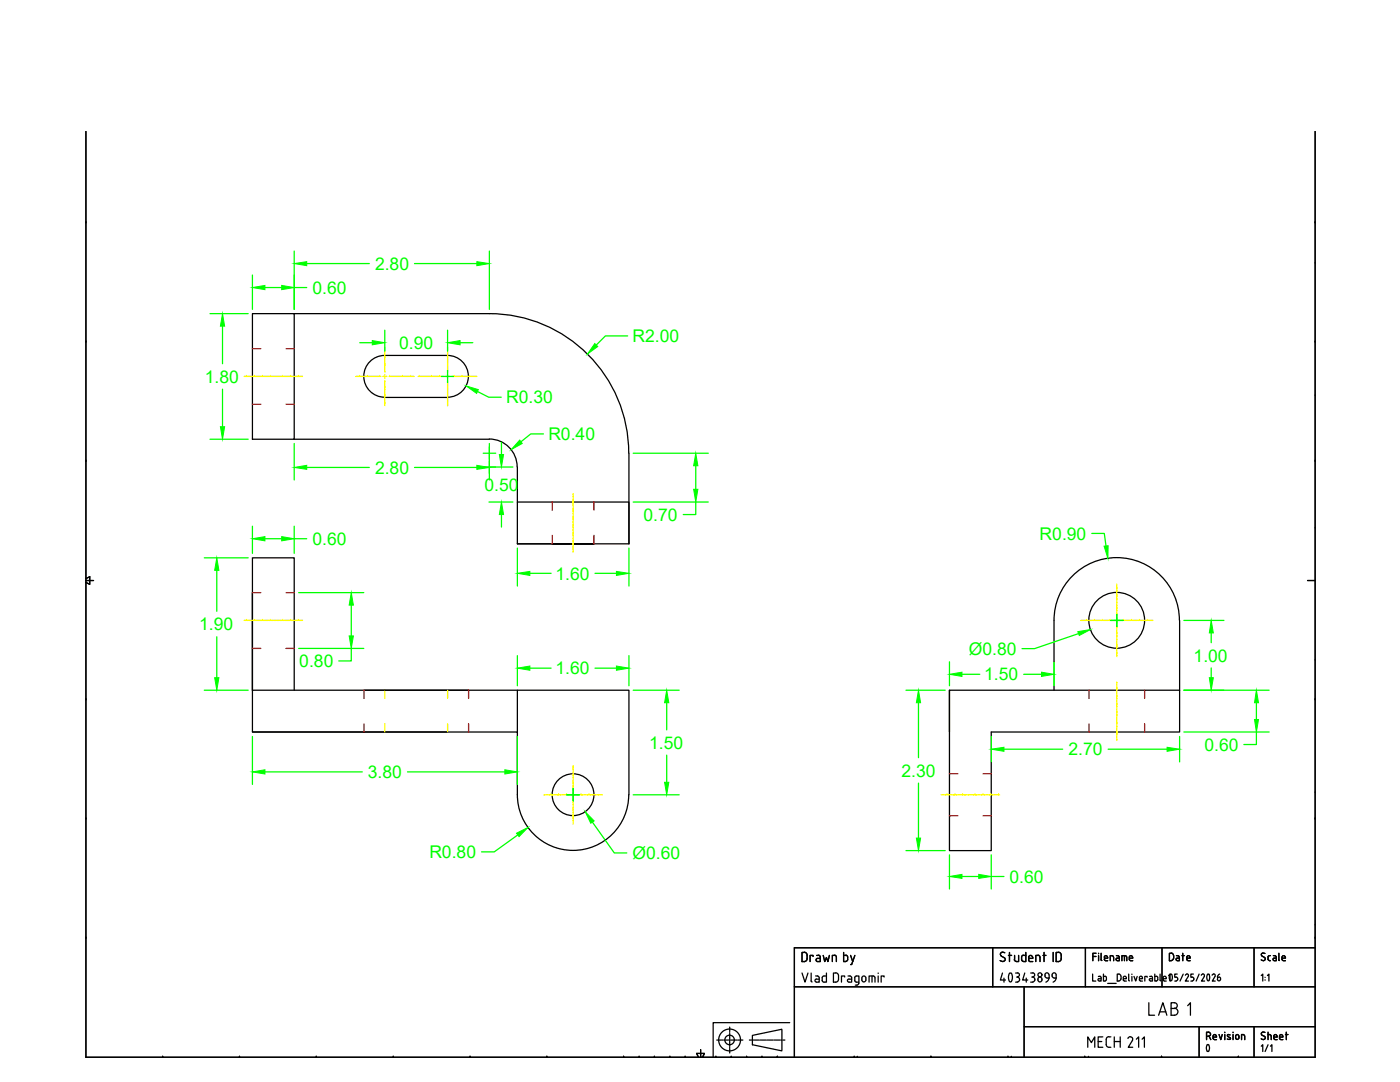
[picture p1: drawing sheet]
<svg xmlns="http://www.w3.org/2000/svg" width="279mm" height="216mm" viewBox="0 0 279 216" stroke-linecap="round" stroke-linejoin="round" font-family="sans-serif">
<defs><g id="words">
<g font-size="5.7">
<text x="228.2" y="203.9">LAB 1</text>
<text x="237.8" y="211.7">0</text>
</g>
<g font-size="3.5" fill="#0f0">
<text x="74.8" y="53.9">2.80</text>
<text x="62.4" y="58.6">0.60</text>
<text x="79.7" y="69.6">0.90</text>
<text x="126.2" y="68.3">R2.00</text>
<text x="40.9" y="76.3">1.80</text>
<text x="101" y="80.5">R0.30</text>
<text x="109.4" y="87.8">R0.40</text>
<text x="74.8" y="94.5">2.80</text>
<text x="96.7" y="97.9">0.50</text>
<text x="128.4" y="103.9">0.70</text>
<text x="207.5" y="107.7">R0.90</text>
<text x="62.4" y="108.7">0.60</text>
<text x="110.9" y="115.7">1.60</text>
<text x="39.8" y="125.7">1.90</text>
<text x="193.3" y="130.6">Ø0.80</text>
<text x="59.7" y="133.1">0.80</text>
<text x="110.9" y="134.5">1.60</text>
<text x="196.4" y="135.8">1.50</text>
<text x="238.2" y="132">1.00</text>
<text x="129.5" y="149.4">1.50</text>
<text x="240.4" y="149.8">0.60</text>
<text x="73.4" y="155.3">3.80</text>
<text x="179.9" y="155">2.30</text>
<text x="213.2" y="150.7">2.70</text>
<text x="85.7" y="171.2">R0.80</text>
<text x="126.2" y="171.4">Ø0.60</text>
<text x="201.5" y="176.1">0.60</text>
</g>
</g></defs>
<!-- layer: 0 -->
<g fill="none" stroke="#000" stroke-width=".25">
<path d="M50.4 62.6h8.3v25h-8.3zM58.7 62.6h38.9a27.8 27.8 0 0 1 27.9 27.8M73.6 72.4a4.2 4.2 0 0 1 3.2-1.5h12.5a4.2 4.2 0 0 1 4.2 4.2 4.2 4.2 0 0 1-4.2 4.2h-12.5a4.2 4.2 0 0 1-3.8-2.4 4.2 4.2 0 0 1 .6-4.5zM58.7 87.6h39M97.6 87.6a5.6 5.6 0 0 1 5.6 5.6M103.3 93.2v15.3M125.5 90.4v18.1M50.4 118.3v19.4v-26.4h8.3v26.4M103.3 108.5h15.2h-8.3M103.3 100.2h22.2v8.3M103.3 108.5h22.2M72.6 137.7h20.9"/>
<path d="M103.3 137.7v8.4M189.5 137.7v32h8.3v-23.6h37.6v-8.4h-45.9v8.4M210.4 137.7v-13.9a12.5 12.5 0 0 1 12.5-12.5 12.5 12.5 0 0 1 12.5 12.5v13.9M50.4 146.1h38.9M103.3 158.6v-12.5h-52.9v-8.4h75.1v20.9M103.3 158.6a11.1 11.1 0 0 0 11.1 11.1 11.1 11.1 0 0 0 11.1-11.1"/>
<circle cx="222.9" cy="123.8" r="5.6"/>
<circle cx="114.4" cy="158.6" r="4.2"/>
</g>
<!-- layer: Layer2 -->
<g fill="none" stroke="#ff0" stroke-width=".25">
<path d="M48.7 75.1h.5M49.2 75.1h.1M49.3 75.1h1.5M50.8 75.1h.1M50.8 75.1h.3M51.2 75.1h.2M51.5 75.1h.2M51.7 75.1h.3M52 75.1h.3M52.4 75.1h.1M52.4 75.1h.3M52.7 75.1h.3"/>
<path d="M53 75.1h.3M53.3 75.1h.3M53.6 75.1h.3M53.9 75.1h.1M54 75.1h.8M54.9 75.1h.2M55.2 75.1h.1M55.2 75.1h.3M55.5 75.1h.9M56.4 75.1h.1M56.5 75.1h.3M56.8 75.1h.3"/>
<path d="M57.1 75.1h.2M57.4 75.1h.2M57.7 75.1h.3M58 75.1h.1M58 75.1h.3M58.4 75.1h.2M58.7 75.1h.2M58.9 75.1h.3M59.2 75.1h.3M59.6 75.1h.1M59.6 75.1h.8M71 75.1h.7"/>
<path d="M71.8 75.1h.1M71.8 75.1h.3M72.1 75.1h.3M72.4 75.1h.2M72.7 75.1h.2M73 75.1h.3M73.3 75.1h.1M73.4 75.1h.8M74.3 75.1h.2M74.5 75.1h.1M74.6 75.1h.3M74.9 75.1h.9"/>
<path d="M75.8 75.1h.1M75.9 75.1h.1M76.4 75.1h.8M76.8 79.9v.5M76.8 79v.8M76.8 78.9h.1M76.8 78.3v.2M76.8 77.7v.3M76.8 77.4h.1M76.8 76.7v.3M76.8 76.2v.2M76.8 73.8v.3"/>
<path d="M76.8 73.3v.2M76.8 72.9h.1M76.8 72.2v.3M76.8 71.7v.2M76.8 71.3h.1M76.8 70v.4M76.8 69.7v.3M76.8 69.3v.4M76.8 70.4v.9M76.8 71.3v.3M76.8 72v.2M76.8 72.5v.3"/>
<path d="M76.8 72.9v.3M76.8 73.5v.3M76.8 74.1v.2M76.8 74.7v.8M76.8 76v.1M76.8 76.5v.2M76.8 77v.3M76.8 77.4v.3M76.8 78v.2M76.8 78.6v.3M77.6 75.1h.2M77.8 75.1h.1"/>
<path d="M77.9 75.1h.8M78.7 75.1h.3M79 75.1h.1M79.1 75.1h.3M79.4 75.1h.9M80.3 75.1h.1M80.3 75.1h.3M80.7 75.1h.2M81 75.1h.2M81.2 75.1h.3M81.5 75.1h.3M81.9 75.1h.1"/>
<path d="M81.9 75.1h.3M82.3 75.1h.2M82.6 75.1h.1M83.5 75.1h.1M83.7 75.1h.1M83.7 75.1h.8M84.6 75.1h.2M84.9 75.1h.1M85 75.1h.2M85.3 75.1h.8M86.1 75.1h.1M86.2 75.1h.3"/>
<path d="M86.5 75.1h.3M86.8 75.1h.2M87.1 75.1h.2M87.4 75.1h.3M87.7 75.1h.1M87.8 75.1h.3M88.1 75.1h.2M88.4 75.1h.1M88.9 75.1h.8M89.3 79.9v.5M89.3 79v.8M89.3 78.9h.1"/>
<path d="M89.3 78.3v.2M89.3 77.7v.3M89.3 77.4h.1M89.3 76.7v.3M89.3 76.2v.2M89.3 73.8v.3M89.3 73.3v.2M89.3 72.9h.1M89.3 72.2v.3M89.3 71.7v.2M89.3 71.3h.1M89.3 70v.4"/>
<path d="M89.3 69.7v.3M89.3 69.3v.4M89.3 70.4v.9M89.3 71.3v.3M89.3 72v.2M89.3 72.5v.3M89.3 72.9v.3M89.3 73.5v.3M89.3 74.1v.2M89.3 74.7v.8M89.3 76v.1M89.3 76.5v.2"/>
<path d="M89.3 77v.3M89.3 77.4v.3M89.3 78v.2M89.3 78.6v.3M90.2 75.1h.4M90.6 75.1h.1M90.7 75.1h.3M91 75.1h.3M91.3 75.1h.2M91.6 75.1h.2M91.9 75.1h.3M92.2 75.1h.1"/>
<path d="M92.2 75.1h.3M92.6 75.1h.2M92.9 75.1h.2M93.1 75.1h.3M93.4 75.1h.3M93.8 75.1h.1M93.8 75.1h.3M94.1 75.1h.3M94.4 75.1h.3M94.7 75.1h.3M95 75.1h.2M76.8 80.5h.1"/>
<path d="M76.8 80.5v.5M89.3 80.5h.1M89.3 80.5v.5M114.4 99.1v.2M114.4 98.7v.2M114.4 98.5v.2M114.4 99h.1M114.4 99.4v.8M114.4 109.4v.3M114.4 109v.3M114.4 108.1h.1M114.4 107.5v.2"/>
<path d="M114.4 106.9v.3M114.4 106.5h.1M114.4 105.9v.2M114.4 105.3v.3M114.4 105h.1M114.4 104.3v.3M114.4 103.8v.2M114.4 103.4h.1M114.4 102.8v.5M114.4 102.2v.5M114.4 101.8h.1M114.4 101.2v.2"/>
<path d="M114.4 100.6v.3M114.4 100.3h.1M114.4 100.3v.3M114.4 100.9v.2M114.4 101.5v.3M114.4 101.9v.3M114.4 103.4v.3M114.4 104.1v.2M114.4 104.6v.3M114.4 105v.3M114.4 105.6v.2M114.4 106.2v.3"/>
<path d="M114.4 106.6v.3M114.4 107.2v.2M114.4 107.8v.2M114.4 108.1v.9M114.4 109.3v.1M114.4 109.7v.5M222.9 119.9v.3M222.9 119h.1M222.9 118.4v.2M222.9 117.4h.1M222.9 116.8v.3M222.9 116.6v.2"/>
<path d="M222.9 117.1v.3M222.9 117.5v.8M222.9 118.7v.3M222.9 119.1v.8M48.7 123.8h.5M49.2 123.8h.1M49.3 123.8h1.5M50.8 123.8h.1M50.8 123.8h.3M51.2 123.8h.2M51.5 123.8h.2M51.7 123.8h.3"/>
<path d="M52 123.8h.3M52.4 123.8h.1M52.4 123.8h.3M52.7 123.8h.3M53 123.8h.3M53.3 123.8h.3M53.6 123.8h.3M53.9 123.8h.1M54 123.8h.8M54.9 123.8h.2M55.2 123.8h.1M55.2 123.8h.3"/>
<path d="M55.5 123.8h.9M56.4 123.8h.1M56.5 123.8h.3M56.8 123.8h.3M57.1 123.8h.2M57.4 123.8h.2M57.7 123.8h.3M58 123.8h.1M58 123.8h.3M58.4 123.8h.2M58.7 123.8h.2M58.9 123.8h.3"/>
<path d="M59.2 123.8h.3M59.6 123.8h.1M59.6 123.8h.8M76.8 137.7v1.7M89.3 137.7v1.7M215.6 123.8h.3M215.9 123.8h.3M216.2 123.8h.3M216.5 123.8h.3M216.8 123.8h.1M216.9 123.8h.3M217.2 123.8h.3"/>
<path d="M217.5 123.8h.2M217.8 123.8h.2M218.1 123.8h.3M218.4 123.8h.1M218.4 123.8h.3M218.8 123.8h.2M219.1 123.8h.2M219.3 123.8h.3M219.6 123.8h.3M220 123.8h.1M220 123.8h.6M220.6 123.8h.5"/>
<path d="M221.2 123.8h.3M221.5 123.8h.1M221.6 123.8h.2M222.3 123.8h1.1M222.9 130.5h.1M222.9 129.9v.2M222.9 129.3v.5M222.9 128.9h.1M222.9 127.7v.3M222.9 127.4v.3M222.9 126.4h.1M222.9 125.8v.2"/>
<path d="M222.9 125.2v.3M222.9 122.4v.3M222.9 121.9v.2M222.9 121.5h.1M222.9 120.3v.3M222.9 136.1v.5M222.9 136.6v.9M222.9 137.5h.1M222.9 137.9v.2M222.9 138.4v.3M222.9 139.1h.1M222.9 139.5v.2"/>
<path d="M222.9 120.2v.1M222.9 120.6v.9M222.9 121.6v.2M222.9 122.2v.2M222.9 123.2v1.1M222.9 124.9v.3M222.9 125.5v.2M222.9 126.1v.3M222.9 126.5v.8M222.9 128v.9M222.9 129v.3M222.9 130.1v.3"/>
<path d="M222.9 130.5v.5M222.9 137.6v.3M222.9 138.2v.2M222.9 138.7v.3M222.9 139.1v.3M222.9 139.8v.2M224 123.8h.2M224.2 123.8h.1M224.3 123.8h.3M224.6 123.8h.3M224.9 123.8h.2M225.2 123.8h.2"/>
<path d="M225.5 123.8h.3M225.8 123.8h.1M225.8 123.8h1.5M227.4 123.8h.1M227.4 123.8h.3M227.8 123.8h.2M228 123.8h.3M228.3 123.8h.3M228.6 123.8h.3M228.9 123.8h.1M229 123.8h.8M229.9 123.8h.2"/>
<path d="M76.8 144.4v1.7M89.3 144.4v1.7M108.5 158.6h.2M108.8 158.6h.2M109.1 158.6h.2M109.3 158.6h.3M109.6 158.6h.3M109.9 158.6h.1M110 158.6h.3M110.3 158.6h.3M110.6 158.6h.2M110.9 158.6h.2"/>
<path d="M111.2 158.6h.3M111.5 158.6h.1M111.5 158.6h.3M111.9 158.6h.5M112.4 158.6h.3M112.7 158.6h.3M113.1 158.6h.1M113.1 158.6h.4M114 158.6h.8M114.4 156.4v1.1M114.4 156.4h.1M114.4 155.7v.3"/>
<path d="M114.4 155.2v.2M114.4 154.8h.1M114.4 154.1v.3M114.4 153.6v.3M114.4 153.2h.1M114.4 152.8v.4M114.4 153.3v.3M114.4 153.9v.2M114.4 154.4v.3M114.4 154.8v.3M114.4 155.5v.2M114.4 156v.3"/>
<path d="M114.4 157.6v.1M114.4 158.2v.8M114.4 159.4v.8M115.2 158.6h.1M115.4 158.6h.2M115.7 158.6h.3M116 158.6h.1M116 158.6h.9M116.9 158.6h.6M117.6 158.6h.1M117.6 158.6h.8M118.5 158.6h.2"/>
<path d="M118.8 158.6h.1M118.9 158.6h1.1M120.1 158.6h.1M187.8 158.6h.2M188.1 158.6h.2M188.3 158.6h.3M188.6 158.6h.3M189 158.6h.1M189 158.6h.3M189.4 158.6h.2M189.7 158.6h.2M189.9 158.6h.3"/>
<path d="M190.2 158.6h.3M190.5 158.6h.1M190.6 158.6h.3M190.9 158.6h.3M191.2 158.6h.2M191.5 158.6h.2M191.8 158.6h.3M192.1 158.6h.1M192.2 158.6h.8M193 158.6h.3M193.3 158.6h.1M193.4 158.6h.3"/>
<path d="M193.7 158.6h.9M194.6 158.6h.1M194.6 158.6h.3M195 158.6h.2M195.3 158.6h.2M195.5 158.6h.3M195.8 158.6h.3M196.2 158.6h.1M196.2 158.6h.3M196.6 158.6h.5M197.1 158.6h.6M197.7 158.6h.1"/>
<path d="M197.8 158.6h.3M198.1 158.6h.3M198.4 158.6h.2M198.7 158.6h.2M199 158.6h.3M199.3 158.6h.1M199.3 158.6h.2M222.9 140v.3M222.9 140.6h.1M222.9 141v.3M222.9 141.6v.2M222.9 142.2h.1"/>
<path d="M222.9 143.1v.3M222.9 143.5v.3M222.9 143.8v1.2M222.9 145.1v.2M222.9 146.3h.1M222.9 146.3v1.5M222.9 140.3v.3M222.9 140.7v.3M222.9 141.3v.2M222.9 141.9v.3M222.9 142.3v.8M222.9 143.4v.1"/>
<path d="M222.9 145h.1M222.9 145.4v.8M114.4 164v.4M114.4 163.4v.6M114.4 163.3h.1M114.4 162.2v.2M114.4 161.8v.2M114.4 160.6v.2M114.4 160.2v.3M114.4 160.5h.1M114.4 160.9v.8M114.4 162.1h.1"/>
<path d="M114.4 162.4v.9"/>
</g>
<!-- layer: Layer1 -->
<g fill="none" stroke="#f00" stroke-width=".25">
<path d="M50.4 69.6h1.7M57.1 69.6h1.6M50.4 80.7h1.7M57.1 80.7h1.6M50.4 118.3h1.7M57.1 118.3h1.6M110.2 100.2v1.6M110.2 106.8v1.7M118.5 100.2v1.6M118.5 106.8v1.7M50.4 129.4h1.7M57.1 129.4h1.6"/>
<path d="M72.6 137.7v1.7M93.5 137.7v1.7M217.3 137.7v1.7M228.4 137.7v1.7M72.6 144.4v1.7M93.5 144.4v1.7M189.5 154.4h1.7M196.2 154.4h1.6M217.3 144.4v1.7M228.4 144.4v1.7M189.5 162.8h1.7M196.2 162.8h1.6"/>
</g>
<!-- layer: Title Block -->
<g fill="none" stroke="#000" stroke-width=".25">
<path d="M17.1 26.2v184.8h245.4v-184.8M17.1 44.5h.1M262.5 44.5h.1M17.1 68.3h.1M262.5 68.3h.1M17.1 92h.1M262.5 92h.1M17.1 115.5l.8-.4v1.5l-.8-.4M17.1 115.8h1.6M260.9 115.8h1.6M17.1 139.6h.1M262.5 139.6h.1"/>
<path d="M17.1 163.4h.1M262.5 163.4h.1M17.1 187.2h.1M158.5 196.9h104M160.1 194.2l.6 1.8 .5-1.8M160.5 190l.5 .3 .1 1M160.5 190h-.4v1.9l.7-.1 .3-.5M161.9 194.2v1.6M161.9 195.7l.2 .2M162.3 190.9v-.3h-.6v1.3M162.8 194.7l.5 .1 .2 .3v.9h-.5M163 195.3a.32 .32 0 0 0-.4 .4 .32 .32 0 0 0 .4 .3"/>
<path d="M163 190.6h.4M163 195.4h.5M163.2 191.2a.32 .32 0 0 0-.3 .4 .32 .32 0 0 0 .3 .3M163.2 191.2h.5M163.3 190.6l.4 .4M163.7 191v.9h-.5M164.3 190.6l.3 1.3 .3-.8 .3 .8 .3-1.3M164.9 194.2v1.8l-.6-.1a.84 .84 0 0 1 0-1.1l.6-.1M166.6 190.6l.3 .4M166.6 190.6h-.5v1.3M166.9 191v.9M167.3 195.4l-.2 .5-.8 .1v-1.8h.8l.2 .2v1"/>
<path d="M168.4 190v1.9h.4M168.4 190.6h.4M168.6 195v-.3h-.7v1.3M168.8 190.6l.4 .4M169.2 191l-.1 .6-.3 .2M169.2 194.7h.4M169.5 195.4h.5M169.6 194.7l.3 .2 .1 1.1h-.5a.32 .32 0 0 1-.4-.3 .32 .32 0 0 1 .3-.4M169.8 190.6l.4 1.3M170.6 190.6l-.6 1.9h-.2M170.7 196.6h.3M171.4 196.2l-.4 .4"/>
<path d="M171.4 196h-.5l-.3-.2v-.7l.1-.3 .7-.1v1.5M172 195.2v.3a.4 .4 0 0 0 .4 .4 .4 .4 0 0 0 .4-.4v-.3M172 195.1a.4 .4 0 0 1 .4-.4 .4 .4 0 0 1 .4 .4M173.4 196v-1.3h.9l.3 .2v1.1M174 194.7v1.3M175.3 194.2h.1M175.3 194.7v1.3M176.4 195v-.3h-.5v1.3M198.1 189.1v7.8M199.6 191.7l.6 .2M200.1 194.2l-.5 1.4h1.1M200.4 195.2v.8"/>
<path d="M200.4 191.1l.2 .4-.4 .3M200.5 190.1a.47 .47 0 0 0-.7 0 .47 .47 0 0 0 .1 .7l.5 .3M201.3 190.6h.6M201.5 194.2h.3a1.28 1.28 0 0 1-.1 1.7h-.1a1.49 1.49 0 0 1-.1-1.7zM201.5 190v1.9M202.4 191.5l.4 .3M202.5 190.6v.9M202.7 194.2l.4-.1a.4 .4 0 0 1 .4 .4 .4 .4 0 0 1-.4 .4M202.7 196h.4M202.9 195a.44 .44 0 0 1 .6 .4M203.3 190.6v1.3h-.5M203.5 195.5l-.2 .4h-.2"/>
<path d="M203.5 195.4v.2M203.9 191v.6l.3 .2M204.2 190.6l-.3 .4M204.3 190.6h.4M204.4 196.9v14.1M204.5 194.2l-.4 1.4h1M204.7 190v1.9h-.4M204.8 195.2v.8M205.3 191.6l.1 .2 .7 .1M205.3 191a.4 .4 0 0 1 .4-.4 .4 .4 0 0 1 .4 .4M205.3 191.1v.5M205.7 194.2l.4-.1a.4 .4 0 0 1 .4 .4 .4 .4 0 0 1-.4 .4"/>
<path d="M205.7 196h.4M205.9 195a.45 .45 0 0 1 .6 .4M206.1 191.1v.1h-.8M206.5 195.5l-.2 .4h-.2M206.5 195.4v.2M207.2 190.6l.3 .4M207.2 190.6h-.5v1.3M207.6 191v.9M208.2 190.6h.5M208.4 190v1.9M209 195.2h.4M209.3 195.1a.91 .91 0 0 1-.6 .9"/>
<path d="M209.3 194.5a.41 .41 0 0 0-.5-.4 .41 .41 0 0 0-.2 .6v.2l.3 .2M209.4 194.5v.6M210.2 190v1.9M210.4 195.1a.47 .47 0 0 1-.4-.6 .47 .47 0 0 1 .7-.2l.1 .2a1.18 1.18 0 0 1-.6 1.5M210.4 195.2h.4M211.2 190l.5 .3 .1 1M211.2 190h-.4v1.9l.7-.1 .3-.5M216.6 189.1v7.8M218.1 194.4v1.4h.6M218.1 190.9h.6M218.7 190.2h-.6v1.5M219.2 194.8h.3"/>
<path d="M219.2 190.2v.1M219.2 190.7v1M219.4 195.3l-.3 .2 .3 .2M219.4 195.3h.4M219.5 194.8l.2 .1 .1 .9h-.4M219.8 191.5l.1 .2M219.8 190.2v1.3M220.2 194.4v1.4h.4M220.2 194.8h.4M220.4 191a.32 .32 0 0 1 .3-.3 .32 .32 0 0 1 .3 .3M220.4 191.4l.2 .3M220.4 191v.4"/>
<path d="M220.5 194.8l.3 .1v.6M220.6 191.7h.5M220.8 195.4l-.3 .3M221.1 191v.2h-.7M221.1 196.2h1.7M221.9 190.7l.3 .3M222 190.7h-.4v1M222.3 191v.7M222.8 190.7h.3M223.1 190.7l.3 .3M223.3 194.4h.2l.2 .4M223.3 194.4h-.3v1.4h.3"/>
<path d="M223.4 191v.7h-.4M223.4 191.2l-.6 .1v.3l.1 .1M223.7 195.3l-.2 .4h-.2M223.7 194.8v.5M224.2 195.5l.2 .2M224.2 195.1a.34 .34 0 0 1 .4-.3 .34 .34 0 0 1 .2 .5h-.6M224.2 195.1v.4M224.4 190.7v1M224.4 195.8h.4M224.8 191l-.2-.3h-.7v1M224.9 191v.7M225.3 194.4v1.2l.1 .1"/>
<path d="M225.4 191a.32 .32 0 0 1 .3-.3 .32 .32 0 0 1 .3 .3M225.4 191v.4l.2 .3M225.6 191.7h.5M225.9 194.4v.1M225.9 194.8v1M226.1 191v.2h-.7M226.3 194.8l.4 1 .2-1M227.4 195.5l.2 .2M227.4 195.1a.34 .34 0 0 1 .4-.3 .34 .34 0 0 1 .2 .5h-.6M227.4 195.1v.4M227.6 195.8h.4M228.9 195v-.2h-.4v1"/>
<path d="M229.4 194.8h.3M229.6 195.3l-.2 .2 .2 .2M229.6 195.3h.4M229.7 194.8l.3 .1v.9h-.4M230.5 194.4v1.4h.3M230.5 194.8h.3M230.8 194.8l.2 .1 .1 .6M231.1 195.4l-.3 .3M231.5 194.4v1.2l.2 .1M231.9 189.1v7.8M232.1 195.5l.2 .2M232.1 195.1a.34 .34 0 0 1 .5-.3 .34 .34 0 0 1 .1 .5h-.5"/>
<path d="M232.2 195.1v.4M232.4 195.8h.3M233.2 194.7l.3-.3v1.4M233.5 194.4h.2a.88 .88 0 0 1 0 1.3l-.2-.1a1.29 1.29 0 0 1 0-1.2zM233.7 190.2l.4 .2 .1 .2M233.8 190.2h-.4v1.5h.4M234.2 191.2l-.2 .4-.3 .1M234.2 190.6v.6M234.4 195.8h.3M234.7 195l.3 .1v.3M234.8 190.7h.3M235 194.4h-.6v.6h.3"/>
<path d="M235 195.4l-.3 .3M235.1 190.7l.2 .3M235.4 191v.7h-.4M235.4 191.2l-.6 .1v.3l.1 .1M235.9 190.7h.4M236.1 190.2v1.5M236.1 194.4l-.6 1.4M236.9 191v.4l.2 .3M236.9 191a.32 .32 0 0 1 .3-.3 .32 .32 0 0 1 .3 .3M236.9 194.3a.32 .32 0 0 1 .2 .5l-.5 1h.6M236.9 194.4l-.3 .2M237.1 191.7h.4"/>
<path d="M237.5 191v.2h-.6M237.7 195.8h.3M238.2 194.4h-.5v.6h.4l.2 .4M238.3 195.4l-.4 .3M239.3 194.4l-.6 1.4M240 194.3a.32 .32 0 0 1 .3 .5M240.1 194.4l-.4 .2M240.4 194.8l-.6 1h.6M241 194.4h.1a.79 .79 0 0 1 .1 1.3l-.2-.1a1.29 1.29 0 0 1 0-1.2zM242.2 194.3a.32 .32 0 0 1 .3 .5l-.6 1h.6M242.2 194.4l-.3 .2M243 195.4a.32 .32 0 0 0 .3 .3 .32 .32 0 0 0 .3-.3"/>
<path d="M243 195.4v-.4h.3h.2l.1 .4M243.4 194.4l-.2 .1-.2 .5M250.3 189.1v7.8M251.7 191.5l.5 .2M251.7 194.7l.3-.3v1.4M252 190.2l-.2 .1-.1 .3 .7 .5M252 190.2l.5 .1M252.3 191.1l.2 .3-.3 .3M252.5 195h.1M252.5 195.5v.1M252.9 194.7l.3-.3v1.4M253.1 191v.5l.2 .2"/>
<path d="M253.4 191.7h.1M253.5 190.7h-.3l-.1 .3M254.1 190.7h.4l.2 .3M254.3 191.2l-.3 .2 .3 .3M254.3 191.2h.4M254.7 191v.7h-.4M255.2 191.5l.1 .2M255.2 190.2v1.3M255.9 191a.32 .32 0 0 1 .3-.3 .32 .32 0 0 1 .3 .3M255.9 191v.4l.2 .3M256.1 191.7h.4M256.5 191v.2h-.6"/>
<path d="M262.5 187.2h.1M262.5 189.1h-104v21.9M32.5 211h.1M47.8 211h.1M63.1 211h.1M78.5 211h.1M93.8 211h.1M109.1 211h.1M124.5 211h.1M127.6 211h.1M130.6 211h.1M133.7 211h.1"/>
<path d="M136.7 211h.1M139.4 211l-.4-.8h1.6l-.4 .8M139.8 211h.1M139.8 209.4v1.6M142.9 211h.1M145.9 211h.1M149 211h.1M152.1 211h.1M155.2 211h.1M170.5 211h.1M185.8 211h.1M201.2 211h.1"/>
<path d="M204.4 204.9h58.1M216.5 211h.1M217.1 209v-2.1l.7 1.1 .7-1.1v2.1M219.2 207.8h.7M220.1 206.9h-.9v2.1h.9M221.3 206.9l-.5 .2v.3v1.3l.5 .3M221.3 209h.4M221.3 206.9h.4M222.4 207.8h1.2M222.4 206.9v2.1M223.6 206.9v2.1M225.6 206.9l-.5 .3"/>
<path d="M225.6 206.9l.3 .1 .2 .4-.9 1.6h.9M226.8 207.4l.4-.5v2.1M227.9 207.4l.5-.5v2.1M231.8 211h.1M239.3 204.9v6.1M247.1 211h.1M247.2 206.7a.32 .32 0 0 0-.3-.3 .32 .32 0 0 0-.3 .3v.4a.32 .32 0 0 0 .3 .3 .32 .32 0 0 0 .3-.3M247.3 206.8v.3M248.4 206.7l-.2-.2-.4-.1v1M248.4 206.7v.7M250.3 204.9v6.1M251.7 207.3l.5 .1"/>
<path d="M251.7 208.8l.3-.3v1.3M251.9 206.6l.5 .2M252 206l-.3 .2 .2 .4M252 205.9l.5 .1M252.3 206.8l.2 .4-.3 .2M253.1 206.4l.4 .1 .2 .2M253.1 206v1.4M253.1 208.5l-.6 1.3M253.5 208.8l.3-.3v1.3M253.7 206.7v.7M254.2 207.2l.2 .2M254.5 207.4h.4"/>
<path d="M254.8 206.7a.32 .32 0 0 0-.3-.3 .32 .32 0 0 0-.3 .3v.5M254.9 206.8v.1h-.7M255.4 207.2l.2 .2M255.6 207.4h.4M256 206.7a.32 .32 0 0 0-.3-.3 .32 .32 0 0 0-.3 .3v.5M256 206.8v.1h-.6M256.5 206.4h.5M256.7 206v1.4"/>
<circle cx="207.5" cy="195.4" r=".46"/>
<circle cx="207.5" cy="194.5" r=".4"/>
</g>
<!-- layer: Model-Front -->
<g fill="none" stroke="#000" stroke-width=".25">
<path d="M143 207.5h1M144.1 207.5h.2M144.5 207.5h.9M145.5 207.5h.3M145.6 204.9v.9M145.6 206.1v.1M145.6 206.4v.9M145.6 207.4v.2M145.6 207.8v.9M145.6 208.8v.3M145.6 209.2v.9M145.9 207.5h.9"/>
<path d="M147 207.5h.2M147.3 207.5h1M149.6 207.5h.4M150.2 206.6l5.8-1.2v4.3l-5.8-1.2zM150.2 207.5h.2M150.5 207.5h.9M151.6 207.5h.2M151.9 207.5h.9M153 207.5h.2M153.4 207.5h.9M154.4 207.5h.2M154.8 207.5h.9"/>
<path d="M155.8 207.5h.2M156.2 207.5h.4M157.6 204.1h-15.3v6.9"/>
<circle cx="145.6" cy="207.5" r="2.18"/>
<circle cx="145.6" cy="207.5" r=".95"/>
</g>
<g fill="none" stroke="#000" stroke-width=".2">
<path d="M262.5 52.5h.1M262.5 44.5h.1M262.5 79h.1M262.5 105.4h.1M262.5 131.8h.1M262.5 158.2h.1M262.5 184.6h.1M93.8 211h.1M109.1 211h.1M124.5 211h.1M140.3 211h.1M155.1 211h.1"/>
<path d="M155.2 211h.1M171.1 211h.1M185.8 211h.1M201.8 211h.1M217.2 211h.1M231.8 211h.1M247.1 211h.1"/>
</g>
<!-- layer: 0 -->
<g fill="none" stroke="#0f0" stroke-width=".25">
<path d="M50.4 54.9v6.8M52.9 57.4h3.3M58.7 50.1v11.6M58.7 57.4h2.5M61.2 52.6h12.5M82.7 52.6h12.5M97.7 50.1v11.6M41.9 62.6h7.6M44.4 65.1v7.5M44.4 77.7v7.4M71.8 68.4h2.5M76.8 65.9v4.2"/>
<path d="M88.1 75.1h2.5M89.3 65.9v4.2M89.3 73.8v2.6M91.8 68.4h2.6M95.3 78.1l2.2 1.2h2.5M125.3 67h-4.5l-1.8 1.8M41.9 87.6h7.6M58.7 88.5v7.3M61.2 93.3h12.5M82.7 93.3h12.5M96.4 90.4h2.5M96.4 93.2h6"/>
<path d="M97.7 88.5v7.3M100.1 88.2v2.5M108.5 86.6h-2.6l-1.9 1.6M126.4 90.4h15M138.9 92.9v4.7M40.8 111.3h8.7M43.3 113.8v8.2M50.4 105v5.4M52.9 107.5h3.3M58.7 105v5.4M58.7 107.5h2.5M59.6 118.3h13"/>
<path d="M97.6 100.2h4.8M100.1 102.7v2.5M103.3 109.4v7.5M105.7 114.4h4.3M118.7 114.4h4.3M125.5 109.4v7.5M126.4 100.2h15M138.9 100.2v2.5h-2.5M217.9 106.4h2.5l.3 2.5M40.8 137.7h8.7M43.3 127.1v8.1M59.6 129.4h13"/>
<path d="M70.1 129.4v2.5h-2.5M70.1 120.7v6.2M103.3 130.8v6M105.7 133.3h4.3M118.7 133.3h4.3M125.5 130.8v6M126.4 137.7h9.2M180.8 137.7h7.8M189.5 132.1v4.7M192 134.5h3.5M204.3 134.5h3.6M210.4 132.1v4.7"/>
<path d="M215.3 126.4l-8.8 3h-2.5M221.6 123.8h2.6M222.9 122.6v2.5M236.3 137.7h17M236.3 123.8h8M241.7 126.3v1.9M241.7 133.3v1.9M50.4 147v9.5M52.9 154h19.4M81.3 154h19.5M103.3 147v9.5M113.1 158.6h2.5"/>
<path d="M114.4 157.3v2.5M126.4 158.6h9.2M133.1 140.2v5.4M133.1 150.7v5.4M183.3 140.2v11M183.3 156.3v10.9M197.8 147v5M200.4 149.5h11.7M221.1 149.5h11.8M235.4 147v5M236.3 146.1h17M250.7 146.1v2.5h-2.5"/>
<path d="M250.7 140.2v3.4M103.3 166.6l-4.7 3.4h-2.5M118.2 164.1l4.4 6.1h2.5M180.8 169.7h7.8M189.5 170.6v6.8M192 174.9h3.3M197.8 170.6v6.8M197.8 174.9h2.6"/>
</g>
<g fill="#0f0" stroke="#0f0" stroke-width=".2">
<path d="M118.7 68.6l.6 .5-2 1.5z"/>
<path d="M89.3 68.4l2.5-.4v.8z"/>
<path d="M74.3 68l2.5 .4-2.5 .4z"/>
<path d="M58.7 93.3l2.5-.4v.8z"/>
<path d="M95.2 92.9l2.5 .4-2.5 .4z"/>
<path d="M103.7 87.8l.5 .7-2.2 1.2z"/>
<path d="M50.4 57.4l2.5-.4v.8z"/>
<path d="M56.2 57l2.5 .4-2.5 .4z"/>
<path d="M44.4 62.6l.4 2.5h-.8z"/>
<path d="M44 85.1h.8l-.4 2.5z"/>
<path d="M123 114l2.5 .4-2.5 .4z"/>
<path d="M103.3 114.4l2.4-.4v.8z"/>
<path d="M50.4 154l2.5-.4v.8z"/>
<path d="M100.8 153.6l2.5 .4-2.5 .4z"/>
<path d="M50.4 107.5l2.5-.4v.8z"/>
<path d="M56.2 107.1l2.5 .4-2.5 .4z"/>
<path d="M42.8 135.2h.9l-.4 2.5z"/>
<path d="M43.3 111.3l.4 2.5h-.9z"/>
<path d="M70.1 118.3l.4 2.4h-.8z"/>
<path d="M69.7 126.9h.8l-.4 2.5z"/>
<path d="M103.3 133.3l2.4-.4v.8z"/>
<path d="M123 132.9l2.5 .4-2.5 .4z"/>
<path d="M133.1 137.7l.4 2.5h-.9z"/>
<path d="M132.6 156.1h.9l-.4 2.5z"/>
<path d="M103.1 166.3l2.3-1.2-1.8 1.8z"/>
<path d="M116.8 162l1.8 1.8-.7 .5z"/>
<path d="M215.1 126l2.5-.4-2.2 1.2z"/>
<path d="M241.7 123.8l.4 2.5h-.8z"/>
<path d="M241.3 135.2h.8l-.4 2.5z"/>
<path d="M220.3 109l.8-.1v2.5z"/>
<path d="M189.5 134.5l2.5-.4v.9z"/>
<path d="M207.9 134.1l2.5 .4-2.5 .5z"/>
<path d="M197.8 149.5l2.6-.4v.8z"/>
<path d="M232.9 149.1l2.5 .4-2.5 .4z"/>
<path d="M183.3 137.7l.4 2.5h-.8z"/>
<path d="M182.9 167.2h.8l-.4 2.5z"/>
<path d="M250.7 137.7l.5 2.5h-.8z"/>
<path d="M250.4 143.6h.8l-.5 2.5z"/>
<path d="M93 77l2.5 .7-.4 .8z"/>
<path d="M99.7 90.7h.8l-.4 2.5z"/>
<path d="M100.1 100.2l.4 2.5h-.8z"/>
<path d="M138.9 90.4l.4 2.5h-.9z"/>
<path d="M138.4 97.6h.9l-.4 2.6z"/>
<path d="M58.7 52.6l2.5-.4v.8z"/>
<path d="M95.2 52.2l2.5 .4-2.5 .4z"/>
<path d="M189.5 174.9l2.5-.4v.8z"/>
<path d="M195.3 174.5l2.5 .4-2.5 .4z"/>
</g>
<use href="#words"/>
</svg>
